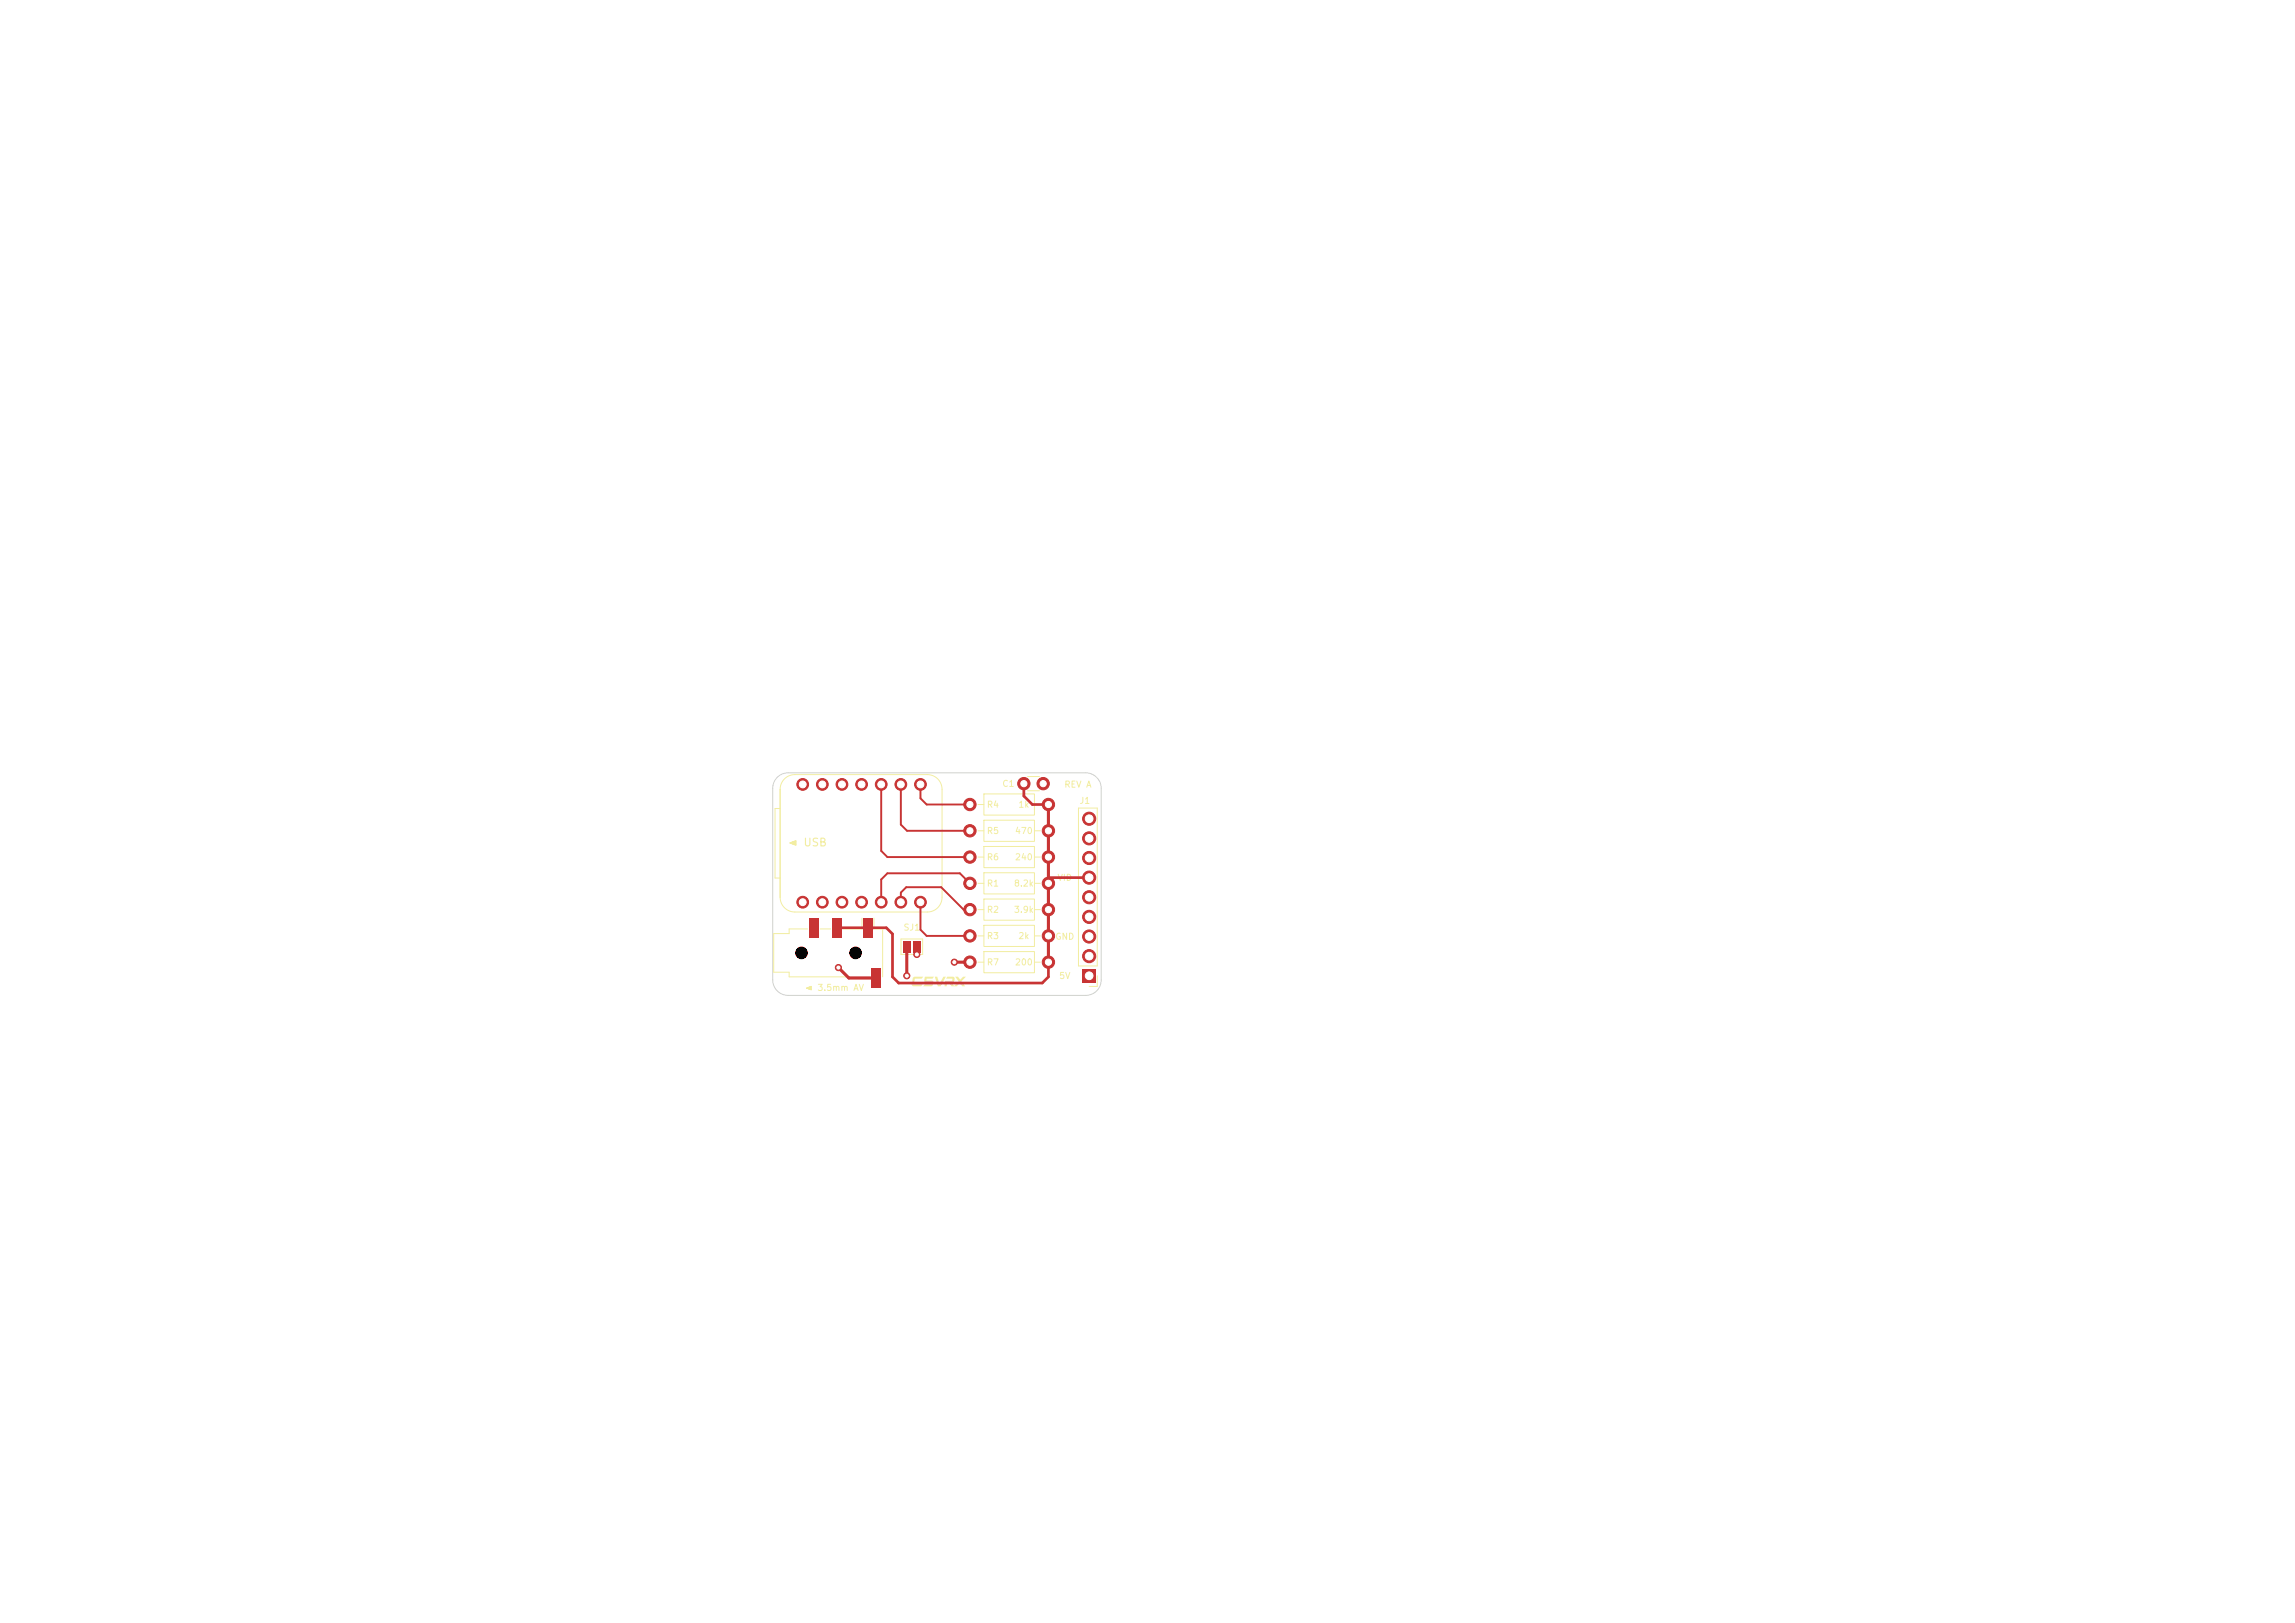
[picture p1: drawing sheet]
<svg xmlns="http://www.w3.org/2000/svg" width="297mm" height="210mm" viewBox="0 0 297 210" stroke-linecap="round" stroke-linejoin="round" font-family="sans-serif">
<defs><g id="words">
<text font-size="1" fill="#f2eda1" x="101.9" y="109.8">◄ USB</text>
<g font-size=".8" fill="#f2eda1">
<text x="127.6" y="104.7">R4</text>
<text x="129.6" y="102">C1</text>
<text x="131.7" y="104.7">1k</text>
<text x="137.7" y="102.1">REV A</text>
<text x="139.6" y="104.2">J1</text>
<text x="127.6" y="111.5">R6</text>
<text x="127.6" y="108.1">R5</text>
<text x="131.3" y="111.5">240</text>
<text x="131.3" y="108.1">470</text>
<text x="127.6" y="118.3">R2</text>
<text x="127.6" y="114.9">R1</text>
<text x="131.1" y="118.3">3.9k</text>
<text x="131.1" y="114.9">8.2k</text>
<text x="136.8" y="114.2">VID</text>
<text x="116.9" y="120.6">SJ1</text>
<text x="127.6" y="125.1">R7</text>
<text x="127.6" y="121.7">R3</text>
<text x="131.3" y="125.1">200</text>
<text x="131.7" y="121.7">2k</text>
<text x="136.5" y="121.8">GND</text>
<text x="104.1" y="128.4">◄ 3.5mm AV</text>
<text x="137" y="126.9">5V</text>
</g>
</g></defs>
<path d="M100.6 100.6a2 2 0 0 1 1.4-.6h38.5a2 2 0 0 1 2 2v24.8a2 2 0 0 1-2 2h-38.5a2 2 0 0 1-2-2v-24.8a2 2 0 0 1 .6-1.4z" fill="none" stroke="#d0d2cd" stroke-width=".13"/>
<g fill="none" stroke="#f2eda1" stroke-width=".13">
<path d="M101 104.6h-.7v9h.7M101.5 100.8a1.91 1.91 0 0 1 1.4-.6h17.1a1.9 1.9 0 0 1 1.9 1.9v14a1.9 1.9 0 0 1-1.9 1.9h-17.1a1.9 1.9 0 0 1-1.9-1.9v-14a1.91 1.91 0 0 1 .5-1.3zM111.6 118.8v1.4h-2.5M113.1 118.8v1.4h1.1v6.2M126.6 110.9h.7M126.6 117.7h.7M127.3 109.5h6.6v2.8h-6.6zM127.3 116.3h6.6v2.8h-6.6zM133 100.5h1.5M133 102.3h1.5M133.9 110.9h.7M133.9 117.7h.7"/>
<path d="M139.6 104.6h2.4v20.4h-2.4zM104.5 120.2h-2.4v.6h-2v5h2v.6h10.6M106.2 120.2h1.3M126.6 124.5h.7M127.3 123.1h6.6v2.8h-6.6zM133.9 124.5h.7M142 126.3v1.3h-1.1"/>
</g>
<g fill="#f2eda1">
<path d="M118.2 126.5l.2-.1h1.1l-.2 .2-.9 .1-.1 .6 1.1 .1-.2 .2h-1l-.2-.1v-.1z"/>
<path d="M119.7 126.4h1.2l-.2 .2h-.8v.3h.8l.1 .3-.1 .4h-1.2l.2-.2h.7l.1-.1v-.2h-.9z"/>
<path d="M121 126.4h.3l.3 .9 .5-.9h.3l-.7 1.2h-.3z"/>
<path d="M122.6 126.4h.8l.1 .1v.5l-.3 .2 .3 .4 .6-.6-.5-.6h.4l.3 .4 .3-.4h.4l-.6 .6 .5 .6h-.4l-.3-.4-.4 .4h-.7l-.3-.4h-.2l-.1 .4h-.3l.1-.7h.9v-.3h-.8z"/>
</g>
<g fill="none" stroke="#f2eda1" stroke-width=".13">
<path d="M126.6 114.3h.7M126.6 107.5h.7M126.6 104.1h.7M127.3 112.9h6.6v2.8h-6.6zM127.3 106.1h6.6v2.8h-6.6zM127.3 119.7h6.6v2.8h-6.6zM127.3 102.7h6.6v2.8h-6.6zM133.9 114.3h.7M133.9 107.5h.7M133.9 104.1h.7M116.6 121.5h2.8v2h-2.8zM126.6 121.1h.7"/>
<path d="M133.9 121.1h.7"/>
</g>
<g fill="#c83434" stroke="#c83434" stroke-width=".13">
<circle cx="103.9" cy="116.7" r=".76"/>
<circle cx="106.4" cy="116.7" r=".76"/>
<circle cx="109" cy="116.7" r=".76"/>
<circle cx="111.5" cy="116.7" r=".76"/>
<circle cx="114" cy="116.7" r=".76"/>
<circle cx="116.6" cy="116.7" r=".76"/>
<circle cx="119.1" cy="116.7" r=".76"/>
<circle cx="119.1" cy="101.5" r=".76"/>
<circle cx="116.6" cy="101.5" r=".76"/>
<circle cx="114" cy="101.5" r=".76"/>
<circle cx="111.5" cy="101.5" r=".76"/>
<circle cx="109" cy="101.5" r=".76"/>
<circle cx="106.4" cy="101.5" r=".76"/>
<circle cx="103.9" cy="101.5" r=".76"/>
</g>
<g fill="#c83434">
<path d="M107.7 118.8h1.2v2.5h-1.2z"/>
<path d="M104.7 118.8h1.2v2.5h-1.2z"/>
<path d="M112.8 125.3h1.2v2.5h-1.2z"/>
<path d="M111.7 118.8h1.2v2.5h-1.2z"/>
</g>
<g fill="#c83434" stroke="#c83434" stroke-width=".13">
<circle cx="125.5" cy="124.5" r=".8"/>
<circle cx="135.7" cy="124.5" r=".8"/>
<circle cx="125.5" cy="110.9" r=".8"/>
<circle cx="135.7" cy="110.9" r=".8"/>
<circle cx="125.5" cy="117.7" r=".8"/>
<circle cx="135.7" cy="117.7" r=".8"/>
<circle cx="132.5" cy="101.4" r=".8"/>
<circle cx="135" cy="101.4" r=".8"/>
</g>
<path d="M140.1 125.4h1.7v1.7h-1.7z" fill="#c83434"/>
<g fill="#c83434" stroke="#c83434" stroke-width=".13">
<circle cx="140.9" cy="123.7" r=".85"/>
<circle cx="140.9" cy="121.2" r=".85"/>
<circle cx="140.9" cy="118.6" r=".85"/>
<circle cx="140.9" cy="116.1" r=".85"/>
<circle cx="140.9" cy="113.6" r=".85"/>
<circle cx="140.9" cy="111" r=".85"/>
<circle cx="140.9" cy="108.5" r=".85"/>
<circle cx="140.9" cy="105.9" r=".85"/>
</g>
<g fill="#c83434">
<path d="M116.8 121.8h1v1.5h-1z"/>
<path d="M118.1 121.8h1v1.5h-1z"/>
</g>
<g fill="#c83434" stroke="#c83434" stroke-width=".13">
<circle cx="125.5" cy="114.3" r=".8"/>
<circle cx="135.7" cy="114.3" r=".8"/>
<circle cx="125.5" cy="107.5" r=".8"/>
<circle cx="135.7" cy="107.5" r=".8"/>
<circle cx="125.5" cy="121.1" r=".8"/>
<circle cx="135.7" cy="121.1" r=".8"/>
<circle cx="125.5" cy="104.1" r=".8"/>
<circle cx="135.7" cy="104.1" r=".8"/>
<circle cx="123.5" cy="124.5" r=".4"/>
<circle cx="108.5" cy="125.2" r=".4"/>
<circle cx="118.6" cy="123.5" r=".4"/>
<circle cx="117.3" cy="126.3" r=".4"/>
</g>
<path d="M114 101.5v8.6l.8 .8h10.7M116.6 116.7v-1.2l.7-.7h4.5l2.9 2.9h.8M116.6 101.5v5.2l.8 .8h8.1M119.1 101.5v1.8l.8 .8h5.6M119.1 116.7v3.6l.8 .8h5.6M125.5 114.3l-1.3-1.3h-9.4l-.8 .8v2.9" fill="none" stroke="#c83434" stroke-width=".25"/>
<path d="M135.7 104.1v20.4M108.5 125.2l1.3 1.4h3.6M117.4 122.5v3.8M118.6 122.5v1M123.5 124.5h2" fill="none" stroke="#c83434" stroke-width=".4"/>
<path d="M132.5 101.4v1.6l1.1 1.1h2.1M135.7 113.6h5.2M108.3 120.1h6.4l.8 .8v5.5l.8 .8h18.6l.8-.8v-1.9" fill="none" stroke="#c83434" stroke-width=".35"/>
<g fill="#fff" stroke="#fff" stroke-width=".13">
<circle cx="123.5" cy="124.5" r=".2"/>
<circle cx="108.5" cy="125.2" r=".2"/>
<circle cx="118.7" cy="123.5" r=".2"/>
<circle cx="117.3" cy="126.3" r=".2"/>
<circle cx="103.9" cy="116.7" r=".44"/>
<circle cx="106.4" cy="116.7" r=".44"/>
<circle cx="109" cy="116.7" r=".44"/>
<circle cx="111.5" cy="116.7" r=".44"/>
<circle cx="114" cy="116.7" r=".44"/>
<circle cx="116.6" cy="116.7" r=".44"/>
<circle cx="119.1" cy="116.7" r=".44"/>
<circle cx="119.1" cy="101.5" r=".44"/>
<circle cx="116.6" cy="101.5" r=".44"/>
<circle cx="114" cy="101.5" r=".44"/>
<circle cx="111.5" cy="101.5" r=".44"/>
<circle cx="109" cy="101.5" r=".44"/>
<circle cx="106.4" cy="101.5" r=".44"/>
<circle cx="103.9" cy="101.5" r=".44"/>
<circle cx="125.5" cy="124.5" r=".4"/>
<circle cx="135.7" cy="124.5" r=".4"/>
<circle cx="125.5" cy="110.9" r=".4"/>
<circle cx="135.7" cy="110.9" r=".4"/>
<circle cx="125.5" cy="117.7" r=".4"/>
<circle cx="135.7" cy="117.7" r=".4"/>
<circle cx="132.5" cy="101.4" r=".4"/>
<circle cx="135" cy="101.4" r=".4"/>
<circle cx="141" cy="126.3" r=".5"/>
<circle cx="141" cy="123.7" r=".5"/>
<circle cx="141" cy="121.2" r=".5"/>
<circle cx="141" cy="118.6" r=".5"/>
<circle cx="141" cy="116.1" r=".5"/>
<circle cx="141" cy="113.6" r=".5"/>
<circle cx="141" cy="111" r=".5"/>
<circle cx="141" cy="108.5" r=".5"/>
<circle cx="141" cy="105.9" r=".5"/>
<circle cx="125.5" cy="114.3" r=".4"/>
<circle cx="135.7" cy="114.3" r=".4"/>
<circle cx="125.5" cy="107.5" r=".4"/>
<circle cx="135.7" cy="107.5" r=".4"/>
<circle cx="125.5" cy="121.1" r=".4"/>
<circle cx="135.7" cy="121.1" r=".4"/>
<circle cx="125.5" cy="104.1" r=".4"/>
<circle cx="135.7" cy="104.1" r=".4"/>
</g>
<g fill="#000" stroke="#000" stroke-width=".13">
<circle cx="103.7" cy="123.3" r=".75"/>
<circle cx="110.7" cy="123.3" r=".75"/>
</g>
<use href="#words"/>
</svg>
